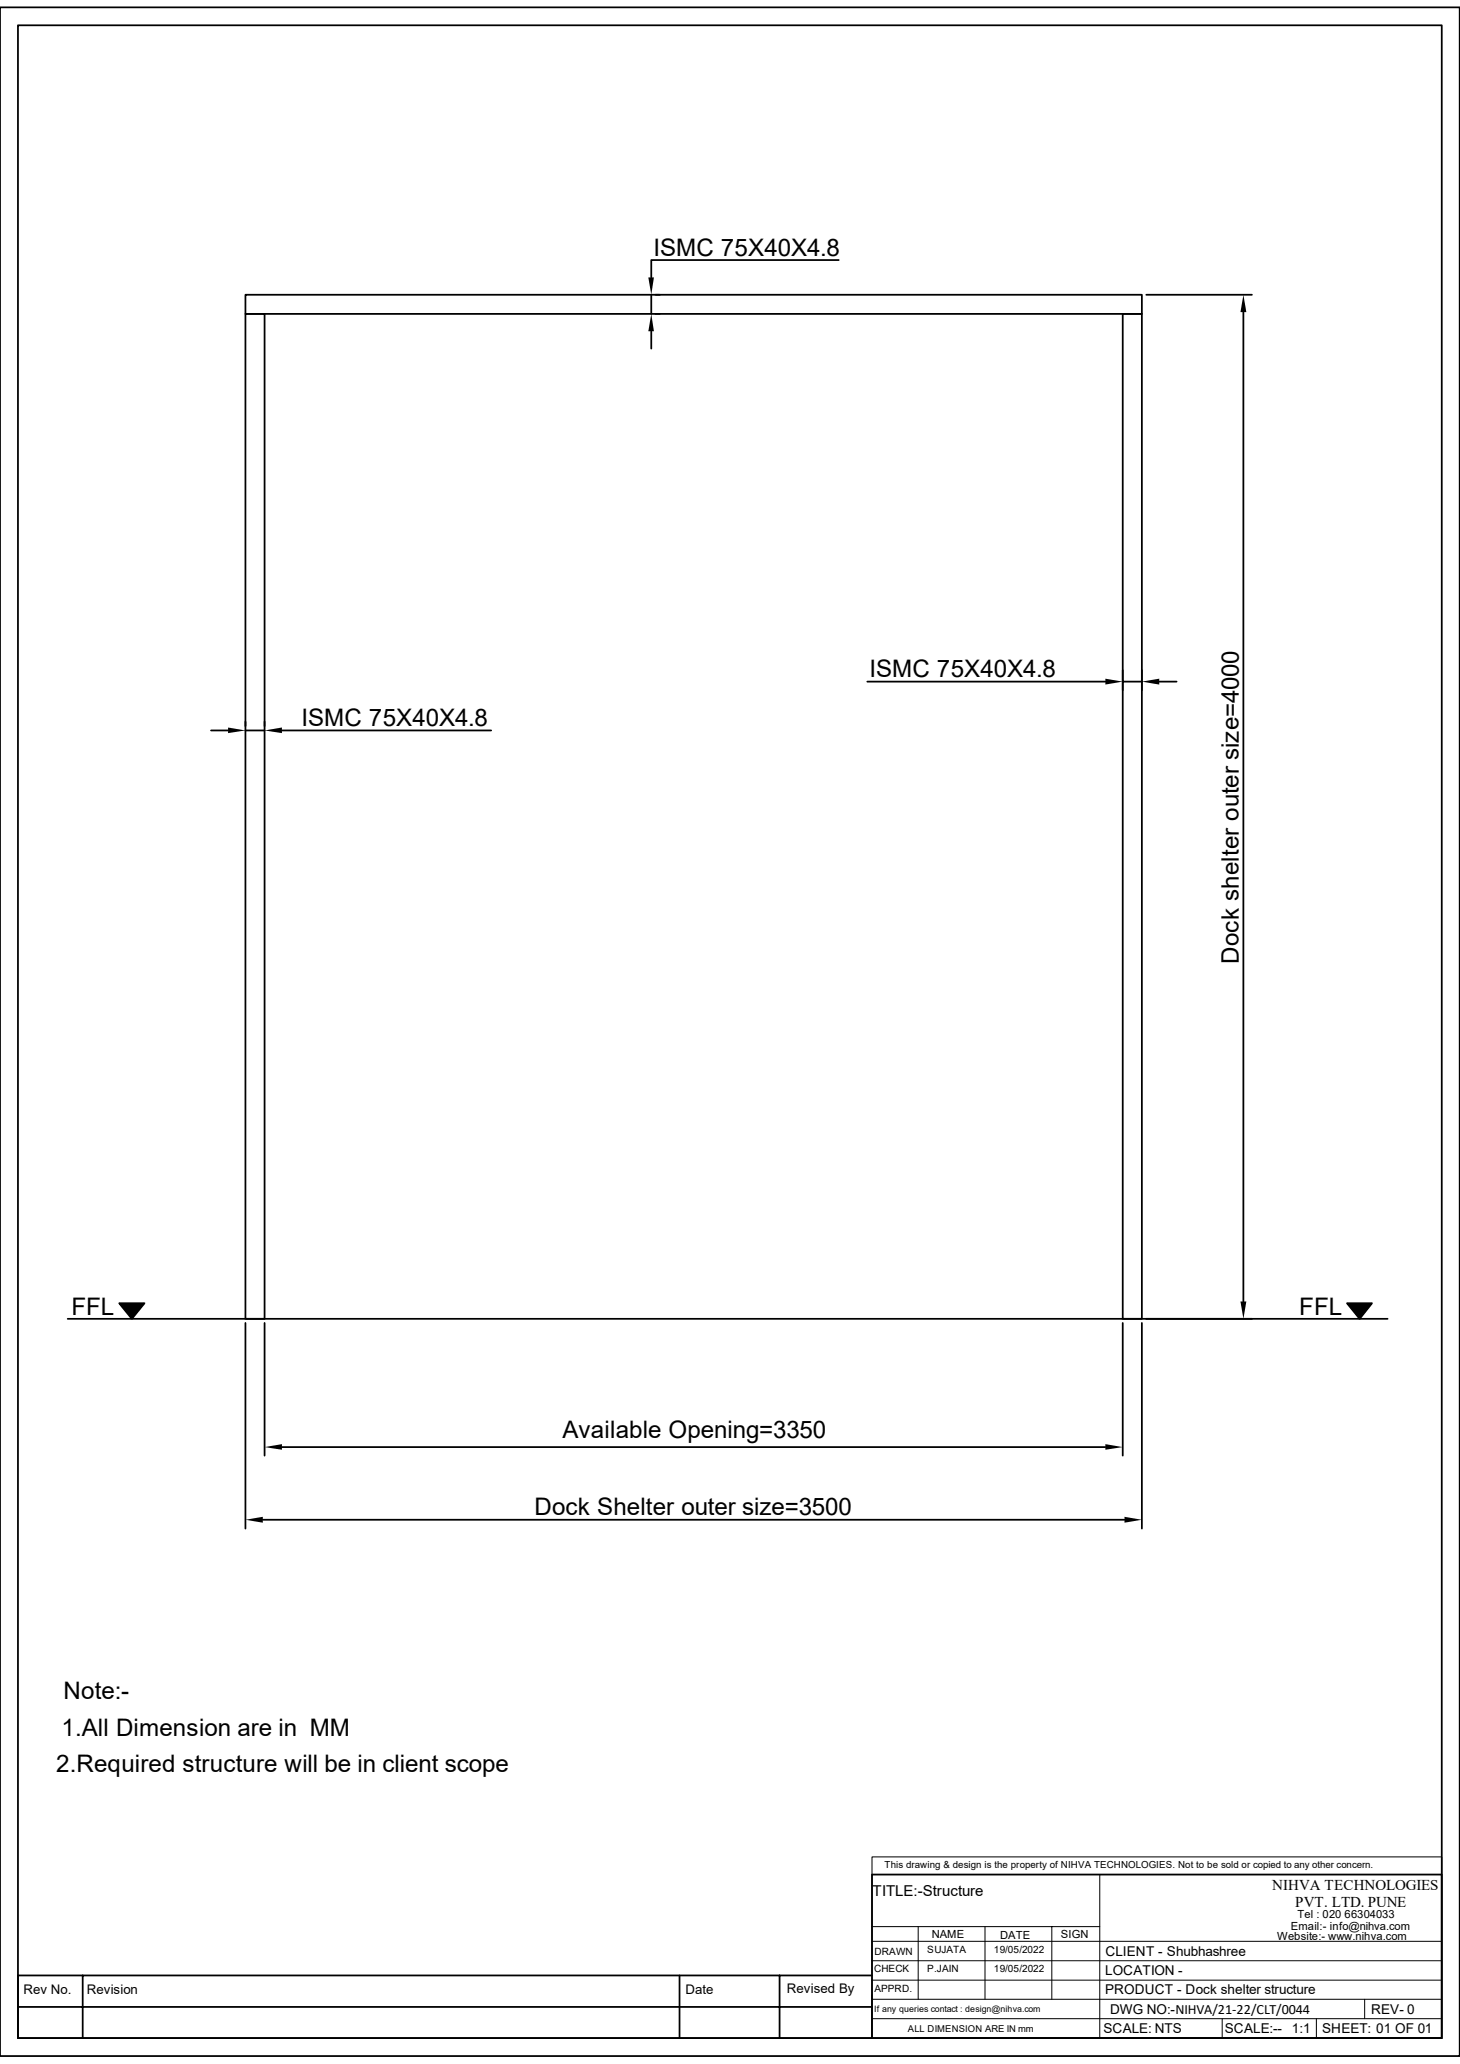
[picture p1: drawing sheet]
<svg xmlns="http://www.w3.org/2000/svg" width="210mm" height="297mm" viewBox="0 0 210 297" stroke-linecap="round" stroke-linejoin="round" font-family="sans-serif">
<defs><g id="words">
<g font-size="3.5">
<text x="94" y="36.8">ISMC 75X40X4.8</text>
<text x="125.1" y="97.4">ISMC 75X40X4.8</text>
<text x="43.3" y="104.4">ISMC 75X40X4.8</text>
<text x="178.2" y="138.7" transform="rotate(-90 178.2 138.7)">Dock shelter outer size=4000</text>
<text x="10.3" y="189.3">FFL</text>
<text x="186.9" y="189.3">FFL</text>
<text x="80.9" y="206.9">Available Opening=3350</text>
<text x="76.9" y="218">Dock Shelter outer size=3500</text>
<text x="9.1" y="244.6">Note:-</text>
<text x="8.8" y="249.9">1.All Dimension are in MM</text>
<text x="8.1" y="255.1">2.Required structure will be in client scope</text>
</g>
<g font-size="2.2">
<text x="125.5" y="272.8">TITLE:-Structure</text>
<text x="183" y="272">NIHVA TECHNOLOGIES</text>
<text x="186.3" y="274.4">PVT. LTD. PUNE</text>
</g>
<g font-size="1.9">
<text x="159" y="281.4">CLIENT - Shubhashree</text>
<text x="3.4" y="287">Rev No.</text>
<text x="12.5" y="287">Revision</text>
<text x="98.6" y="287">Date</text>
<text x="113.2" y="286.8">Revised By</text>
<text x="159" y="287">PRODUCT - Dock shelter structure</text>
<text x="159" y="284.2">LOCATION -</text>
<text x="158.7" y="292.6">SCALE: NTS</text>
<text x="159.7" y="289.8">DWG NO:-NIHVA/21-22/CLT/0044</text>
<text x="176.2" y="292.6">SCALE:--</text>
<text x="185.8" y="292.6">1:1</text>
<text x="190.2" y="292.6">SHEET: 01 OF 01</text>
<text x="197.2" y="289.8">REV- 0</text>
</g>
<g font-size="1.6">
<text x="134" y="278.9">NAME</text>
<text x="143.8" y="279">DATE</text>
<text x="152.6" y="278.8">SIGN</text>
<text x="183.7" y="279.1">Website:- www.nihva.com</text>
<text x="185.7" y="277.7">Email:- info@nihva.com</text>
<text x="186.6" y="276.1">Tel : 020 66304033</text>
</g>
<g font-size="1.4">
<text x="127.3" y="268.8">This drawing &amp; design is the property of NIHVA TECHNOLOGIES. Not to be sold or copied to any other concern.</text>
<text x="125.8" y="281.3">DRAWN</text>
<text x="133.4" y="281">SUJATA</text>
<text x="143" y="281">19/05/2022</text>
<text x="125.7" y="283.8">CHECK</text>
<text x="125.8" y="286.6">APPRD.</text>
<text x="133.3" y="283.8">P.JAIN</text>
<text x="143" y="283.8">19/05/2022</text>
<text x="130.6" y="292.4">ALL DIMENSION ARE IN mm</text>
</g>
<text font-size="1.3" x="125.7" y="289.5">If any queries contact : design@nihva.com</text>
</g></defs>
<path d="M0 1.1h210v294.8h-210zM2.6 3.6h204.8v289.7h-204.8zM35.3 45.2h2.8v144.6h-2.8zM35.3 42.4h129v2.8h-129zM161.5 45.2h2.8v144.6h-2.8zM9.7 189.8h189.9M38.1 190.4v19.1M161.5 190.4v19.1M40.6 208.2h118.4M131.6 293.3h75.8" fill="none" stroke="#000" stroke-width=".25"/>
<path d="M38.1 208.2l2.5-.4v.8zM159 207.8l2.5 .4-2.5 .4z" fill="#000"/>
<path d="M125.4 267.2h82v2.5h-82zM125.4 279.4h82M158.2 269.7h49.2M125.4 287.7h82M125.4 284.9h82M125.4 282.2h82" fill="none" stroke="#000" stroke-width=".14"/>
<path d="M158.6 270.4h23.9v6.5h-23.9z" fill="#fff"/>
<path d="M125.4 269.7v23.6M125.4 277.2h32.8M126.8 269.7h31.4v23.6M132.1 277.2v10.5M141.7 277.2v10.5M151.3 277.2v10.5M125.4 290.5h82M175.8 290.5v2.8M189.4 290.5v2.8M196.3 287.7v2.8" fill="none" stroke="#000" stroke-width=".14"/>
<g fill="none" stroke="#000" stroke-width=".25">
<path d="M120.6 37.4h-26.9v2.5M93.7 42.4v2.8M93.7 47.7v2.5M94.3 42.4h.6M94.3 45.2h.6M164.9 42.4h15.2M178.9 44.9v142.4M124.8 98.1h34.2M161.5 96.4v2.9M161.5 98.1h2.8M164.3 96.4v2.9M166.8 98.1h2.4"/>
<path d="M30.4 105.1h2.4M35.3 103.8v.7M35.3 105.1h2.8M38.1 103.8v.7M40.6 105.1h30.1M17.1 187.5h3.7l-1.8 2.3zM35.3 190.4v29.6M164.3 190.4v29.6M164.9 189.8h15.2M193.8 187.5h3.6l-1.8 2.3zM37.8 218.7h124M125.4 269.7h82v23.6h-82z"/>
<path d="M2.6 288.8h122.8M11.9 284.3v9M97.7 284.3v9M112.1 284.3v9M125.4 284.3h-122.8v9h122.8"/>
</g>
<path d="M93.3 39.9h.8l-.4 2.5zM93.7 45.2l.4 2.5h-.8zM178.9 42.4l.4 2.5h-.9zM159 97.7l2.5 .4-2.5 .4zM164.3 98.1l2.5-.4v.8zM32.8 104.7l2.5 .4-2.5 .4zM38.1 105.1l2.5-.4v.8zM17.1 187.5h3.7l-1.8 2.3zM178.4 187.3h.9l-.4 2.5zM193.8 187.5h3.6l-1.8 2.3zM35.3 218.7l2.5-.4v.8zM161.8 218.3l2.5 .4-2.5 .4z" fill="#000"/>
<use href="#words"/>
</svg>
